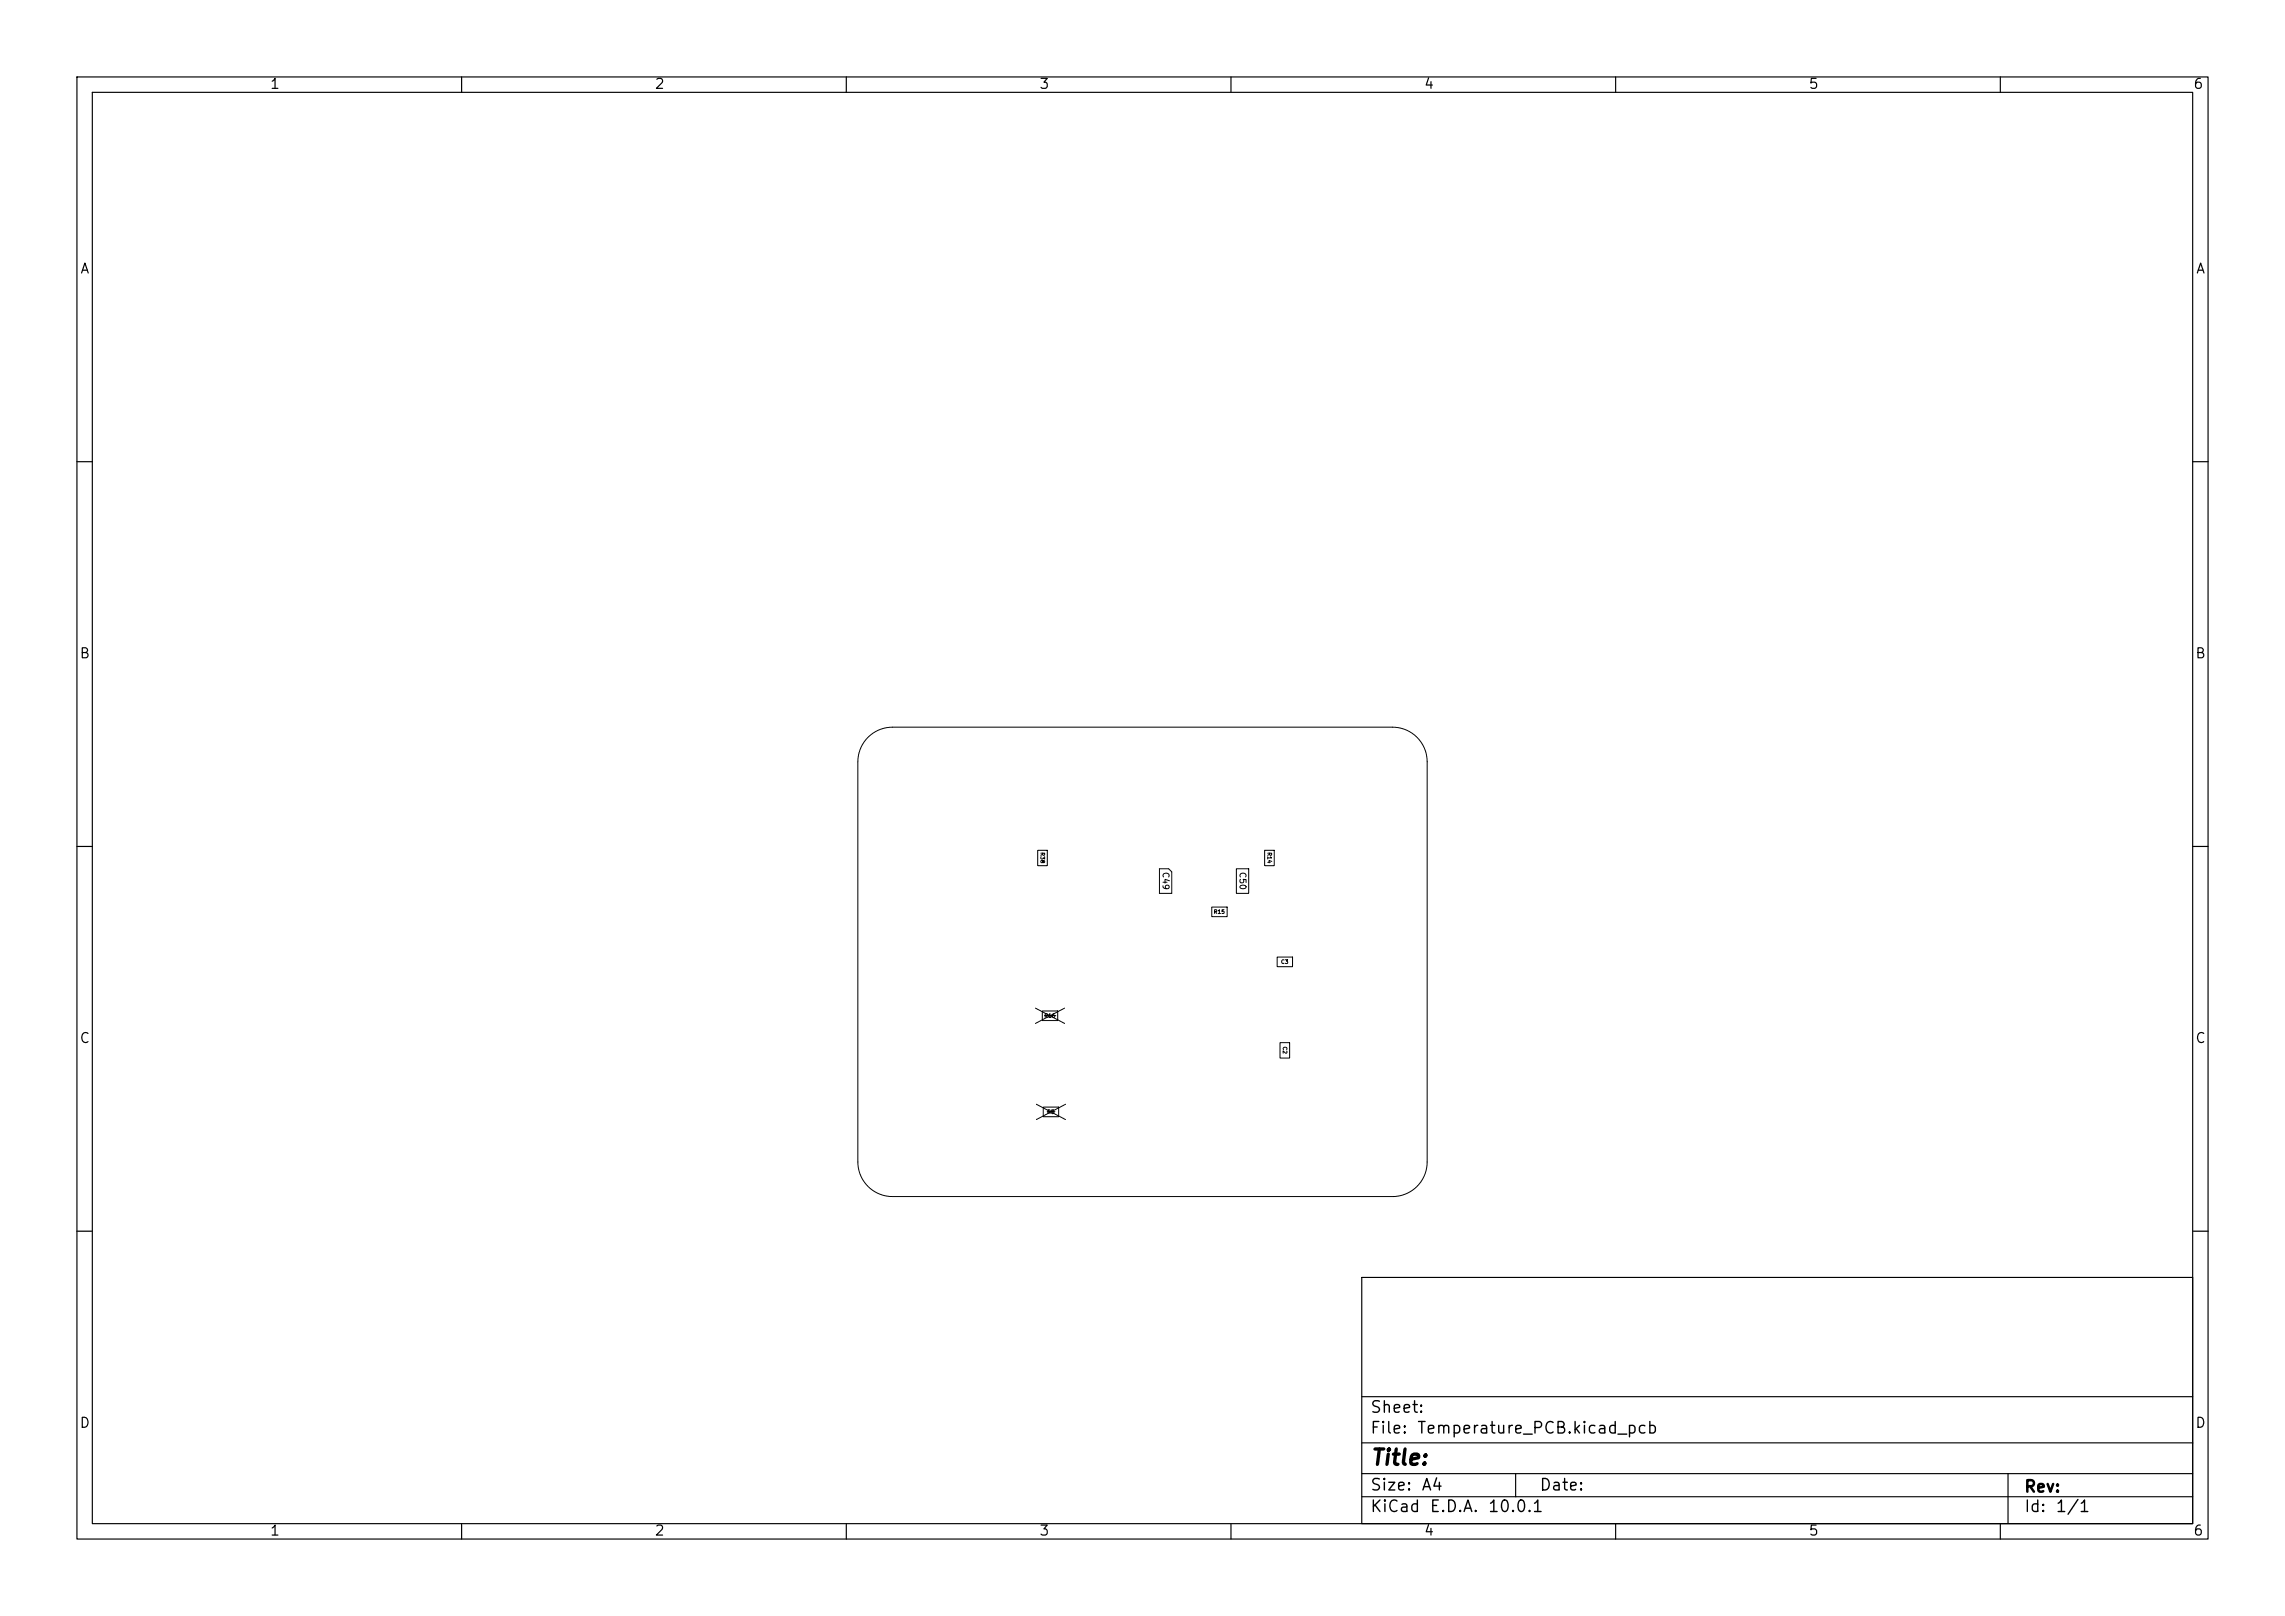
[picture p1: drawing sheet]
<svg xmlns="http://www.w3.org/2000/svg" width="297mm" height="210mm" viewBox="0 0 297 210" stroke-linecap="round" stroke-linejoin="round" font-family="sans-serif">
<defs><g id="words">
<text font-size="2" x="178" y="190.9">Title:</text>
<g font-size="1.5">
<text x="178" y="184">Sheet:</text>
<text x="178" y="186.7">File:</text>
<text x="184.1" y="186.7">Temperature_PCB.kicad_pcb</text>
<text x="178" y="196.9">KiCad</text>
<text x="178" y="194.1">Size:</text>
<text x="184.7" y="194.1">A4</text>
<text x="185.7" y="196.9">E.D.A.</text>
<text x="193.3" y="196.9">10.0.1</text>
<text x="200" y="194.1">Date:</text>
<text x="263" y="194.3">Rev:</text>
<text x="263" y="196.9">Id:</text>
<text x="267.1" y="196.9">1/1</text>
</g>
<g font-size="1.3">
<text x="35" y="11.9">1</text>
<text x="85" y="11.9">2</text>
<text x="135" y="11.9">3</text>
<text x="185" y="11.9">4</text>
<text x="235" y="11.9">5</text>
<text x="285" y="11.9">6</text>
<text x="10.3" y="35.9">A</text>
<text x="285.4" y="35.9">A</text>
<text x="10.3" y="85.9">B</text>
<text x="285.3" y="85.9">B</text>
<text x="10.3" y="135.9">C</text>
<text x="285.3" y="135.9">C</text>
<text x="10.3" y="185.9">D</text>
<text x="285.3" y="185.9">D</text>
<text x="35" y="199.9">1</text>
<text x="85" y="199.9">2</text>
<text x="135" y="199.9">3</text>
<text x="185" y="199.9">4</text>
<text x="235" y="199.9">5</text>
<text x="285" y="199.9">6</text>
</g>
<g font-size=".8">
<text x="150.9" y="113.2" transform="rotate(90 150.9 113.2)">C49</text>
<text x="160.9" y="113.2" transform="rotate(90 160.9 113.2)">C50</text>
</g>
<g font-size=".5">
<text x="135.1" y="110.7" transform="rotate(90 135.1 110.7)">R38</text>
<text x="164.6" y="110.7" transform="rotate(90 164.6 110.7)">R14</text>
<text x="157.7" y="118.9">R15</text>
<text x="166.4" y="125.4">C3</text>
<text x="135.7" y="132.4">R16</text>
<text x="166.6" y="135.9" transform="rotate(90 166.6 135.9)">C2</text>
<text x="136" y="144.9">R5</text>
</g>
</g></defs>
<g fill="none" stroke="#000" stroke-width=".15">
<path d="M10 10h277v190h-277zM12 12h273v186h-273zM60 10v2M110 10v2M160 10v2M210 10v2M260 10v2M10 60h2M285 60h2M10 110h2M285 110h2M10 160h2"/>
<path d="M177 166h108v32h-108zM285 160h2M60 198v2M110 198v2M160 198v2M177 194.5h108M177 191.5h108M177 187.5h108M177 181.5h108M197 191.5v3M210 198v2M260 198v2"/>
<path d="M261 191.5v6.5"/>
</g>
<g fill="none" stroke="#000" stroke-width=".13">
<path d="M112.8 95.8a4.5 4.5 0 0 1 3.2-1.3h65a4.5 4.5 0 0 1 4.5 4.5v52a4.5 4.5 0 0 1-4.5 4.5h-65a4.5 4.5 0 0 1-4.5-4.5v-52a4.5 4.5 0 0 1 1.3-3.2zM134.9 110.5h1.2v2h-1.2zM150.7 112.9h1.2l.4 .4v2.8h-1.6zM157.5 117.9h2v1.2h-2zM160.7 112.9h1.6v3.2h-1.6zM164.4 110.5h1.2v2h-1.2zM134.6 131l3.8 2M135.5 131.4h2v1.2h-2zM135.8 132h1.4M138.4 131l-3.8 2M166 124.4h2v1.2h-2zM166.4 135.5h1.2v2h-1.2z"/>
<path d="M134.7 143.5l3.8 2M135.6 143.9h2v1.2h-2zM136.1 144.5h1M138.5 143.5l-3.8 2"/>
</g>
<use href="#words"/>
</svg>
